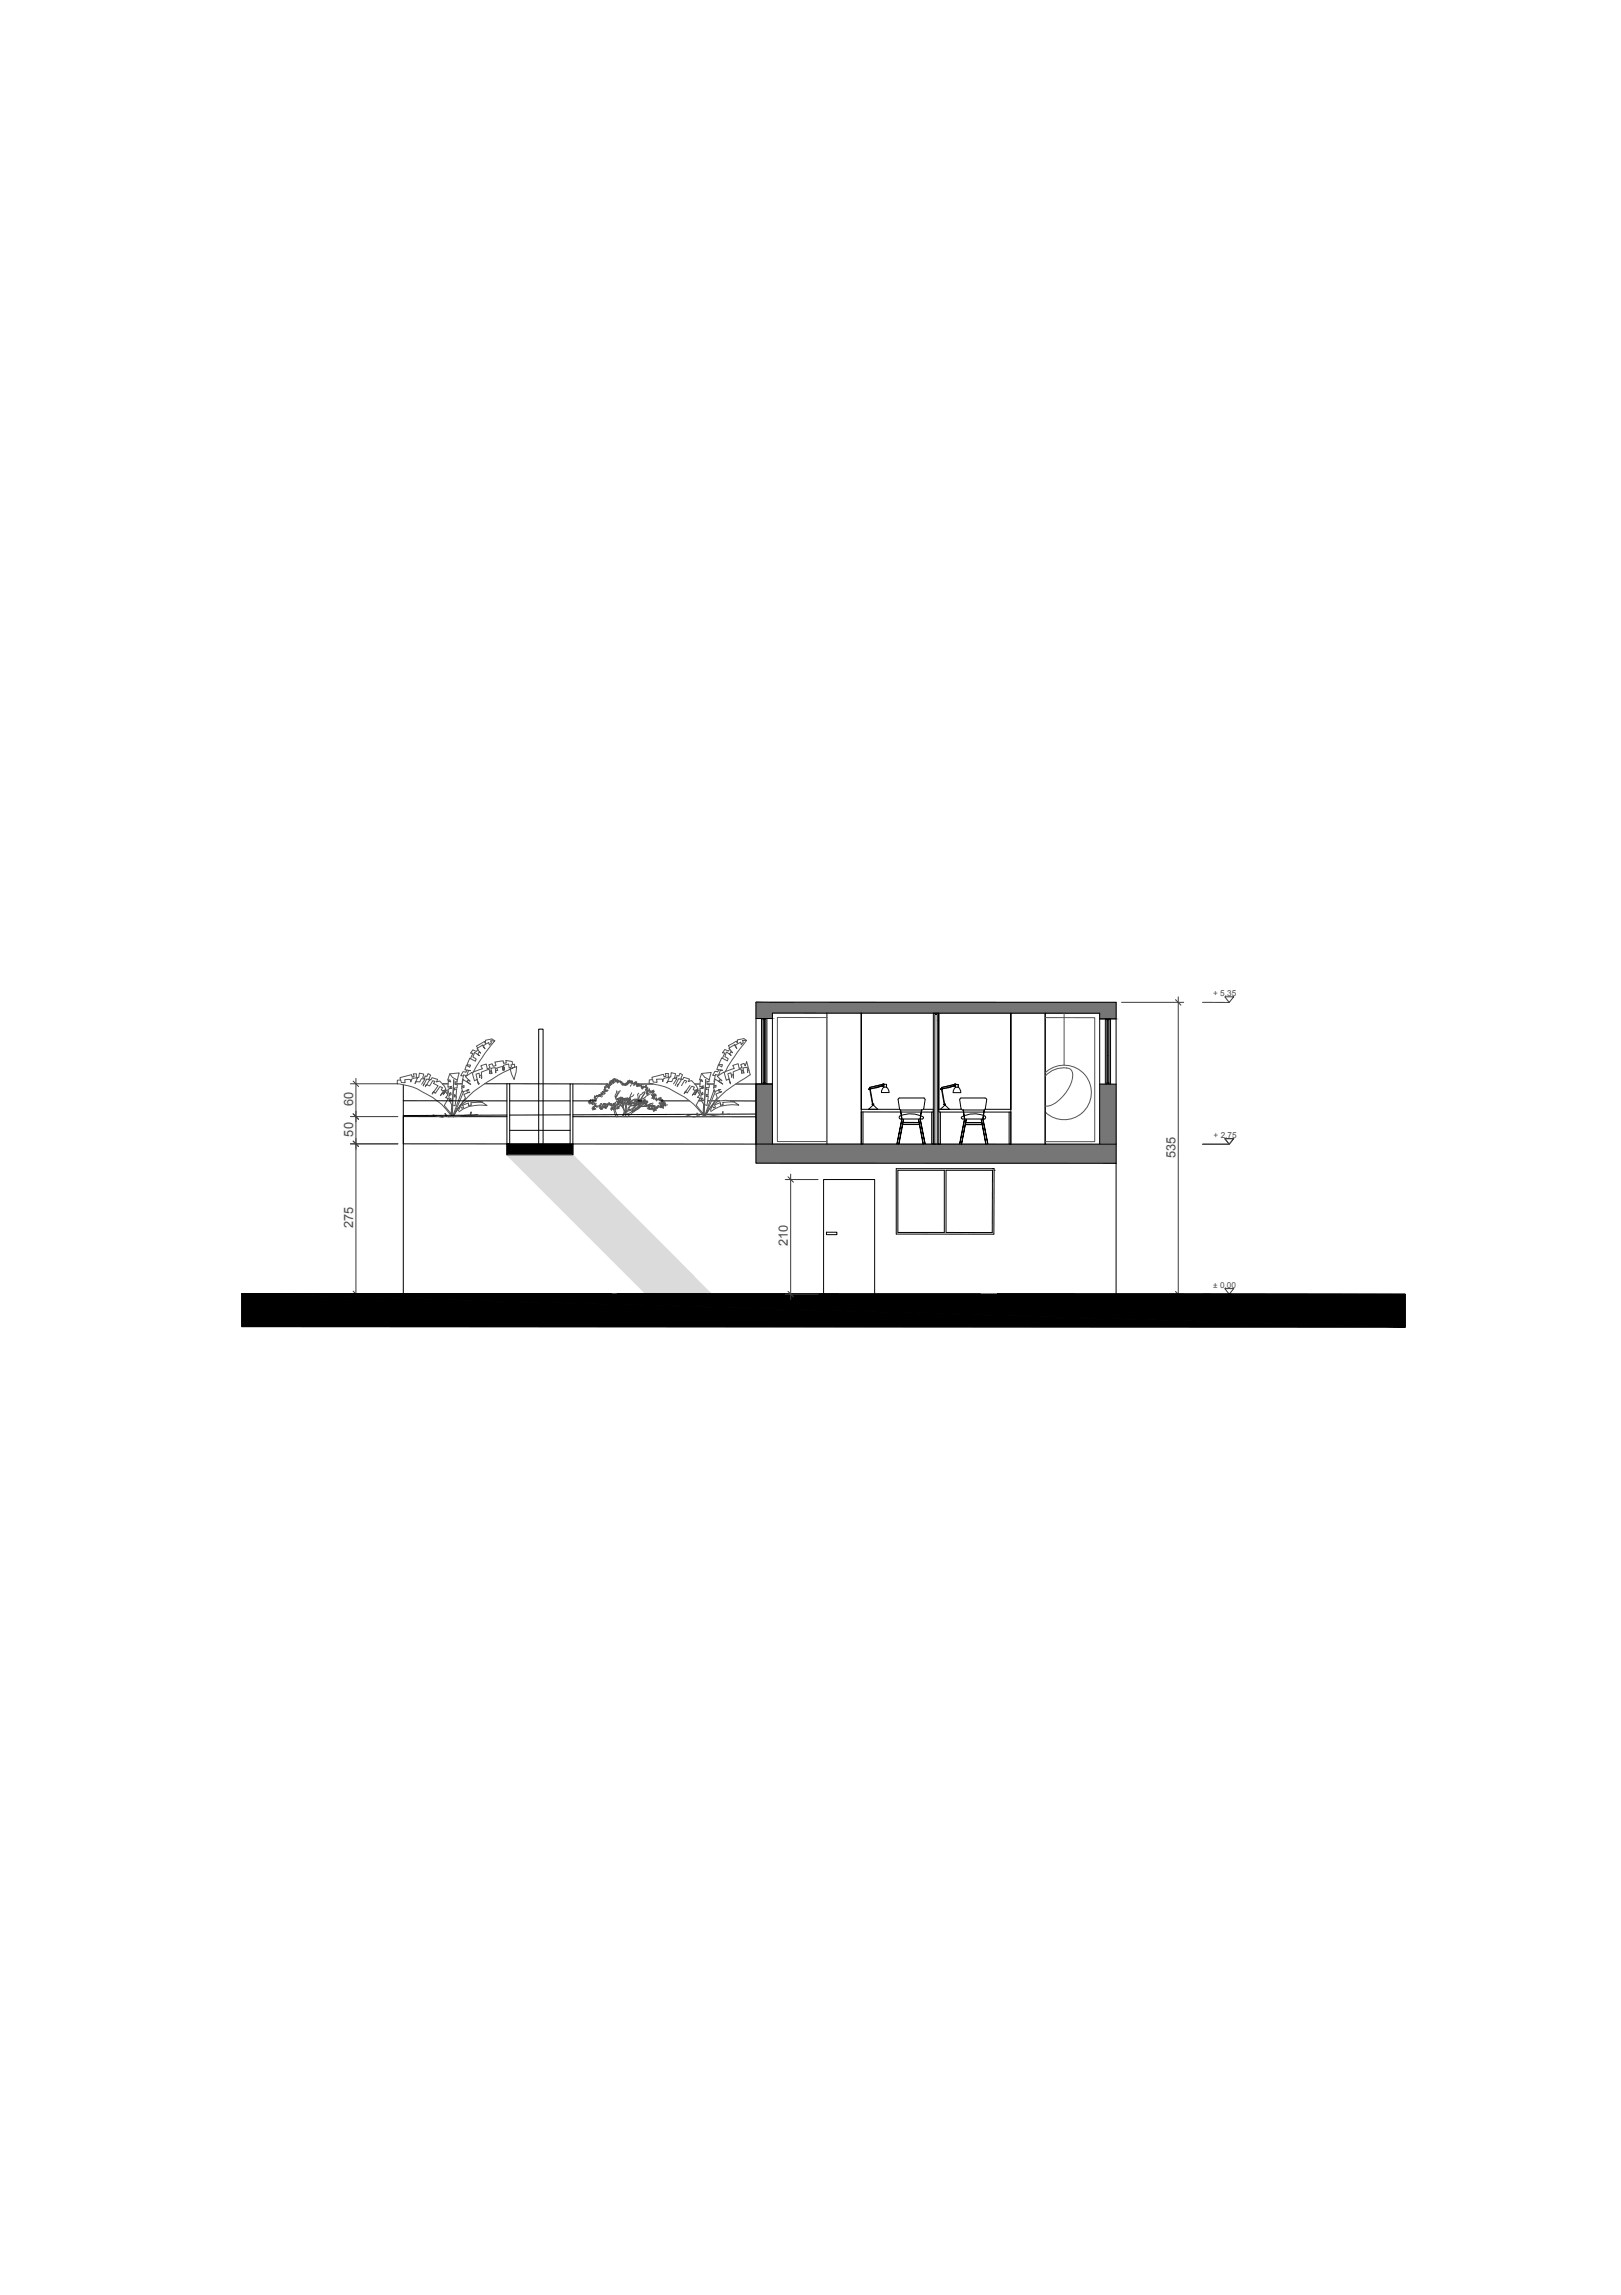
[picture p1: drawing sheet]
<svg xmlns="http://www.w3.org/2000/svg" width="594mm" height="841mm" viewBox="0 0 594 841" stroke-linecap="round" stroke-linejoin="round" font-family="sans-serif">
<defs><g id="words">
<g font-size="4.7" fill="#4c4c4c">
<text x="129.4" y="405.4" transform="rotate(-90 129.4 405.4)">60</text>
<text x="129.4" y="416.5" transform="rotate(-90 129.4 416.5)">50</text>
<text x="430.7" y="424.3" transform="rotate(-90 430.7 424.3)">535</text>
<text x="129.4" y="450.1" transform="rotate(-90 129.4 450.1)">275</text>
<text x="288.7" y="456.7" transform="rotate(-90 288.7 456.7)">210</text>
</g>
<g font-size="3" fill="#4c4c4c">
<text x="444.6" y="364.9">+ 5.35</text>
<text x="444.7" y="416.9">+ 2.75</text>
<text x="444.6" y="471.9">± 0.00</text>
</g>
</g></defs>
<path d="M185.8 419.2l24.1 4h-24.1zM185.8 419.2h24.1v4zM88.6 474.1l68.8 .1zM88.6 474.1l135.5 .1zM88.6 474.1l426.3 12.2-426.3-.2zM88.6 474.1l426.3 .2v12zM226.1 474.2h133.3zM365.4 474.2l149.5 .1z" fill="#000" stroke="#000" stroke-width=".37"/>
<g fill="#767676" stroke="#767676" stroke-width=".37">
<path d="M277 367.3l132 4-132-.1z"/>
<path d="M277 367.3h132v4z"/>
<path d="M403 371.3l6 2h-6z"/>
<path d="M403 371.3h6v2z"/>
<path d="M277 371.2l6 2h-6z"/>
<path d="M277 371.2h6v2z"/>
<path d="M403 373.3h2.6z"/>
<path d="M279.6 373.2h3.4z"/>
<path d="M277 373.2h2.6z"/>
<path d="M405.6 373.3h3.4z"/>
<path d="M403 397.3l6 22h-6z"/>
<path d="M403 397.3h6v22z"/>
<path d="M277 397.2l6 22h-6z"/>
<path d="M277 397.2h6v22z"/>
<path d="M277 419.2l132 7.1-132-.1z"/>
<path d="M277 419.2l132 .1v7z"/>
</g>
<g fill="none" stroke="#000" stroke-width=".37">
<path d="M277 373.2h6M279.1 373.2v24M280 373.7v23.2M280.1 373.7v23.2M281 373.2v24M303 371.2v48M344 371.3h-2v47.9h2v-47.9v35.2M383 371.3v48M403 373.3h6M405 373.3v24M405.9 373.7v23.2M406 373.7v23.2"/>
<path d="M407 373.3v24M147.8 397.5v21.7h129.2M162.1 397.2h2.1M166.2 397.2h.1M166.8 397.2h2.6M175.3 397.1h.1M177.6 397.1l31.3 .1M185.8 397.1v26.1h24.1v-26M186.8 397.1v22.1M222.7 397.2h-13.8v22M223.7 397.2h.2M228.2 397.2h.5"/>
<path d="M229.2 397.2h.1M229.4 397.2h.3M233.3 397.2h6.1M254.6 397.2h1.9M259.1 397.2h2.6M269.6 397.2h13.4M277 397.2v22M279.6 397.2v-24v.5h.8v-.5v24M279.6 396.9h.8M318.5 399.1h.1M318.5 398.9l.1 .3M318.6 399v.1"/>
<path d="M318.6 399v.2M318.6 399h.1M318.6 399.1h.1M318.6 398.9v.3M318.7 398.5h.1M318.7 399.1h.1M318.7 398.5v.4M318.7 399.2l1 5.4M318.8 398.5h.1M318.8 398.5v.4M319 399l-.4 .2M321.2 398.5h.1"/>
<path d="M321.2 398.5l-2.6 .4M323.2 397.9l-2 .6M323.3 397.9l-2.1 .6M323.3 398l-4.4 1.1 1 5.5M323.4 398h.1M323.4 397.7v.3M323.4 397.7h.1M323.4 398.1h.5M323.4 397.7h.5M323.4 397.7v.4M323.4 397.7l-.1 .3M323.6 397.3v.1"/>
<path d="M323.6 397.3h.1M323.6 397.4l.1 .3M323.6 397.4l-4.9 1.1M323.6 397.4h.1M323.6 397.2h.1M323.6 397.4v.3M323.7 397.2v.1M323.7 397.2l-.1 .1M323.9 398.4v-1h1v1M323.9 398.4h1M323.9 398.4l-.8 1.1-.1 .9M324.8 397.4v1"/>
<path d="M324.8 398.4l.8 1.1 .1 .9h-2.7M344.8 399.1h.1M344.9 399v.2M344.9 399h.1M344.9 399.2h.1M345 398.5h.1M345 398.5v.1M345 399.2h.1M345 398.5v.4M345 399.2l1 5.5M345.1 398.5v.4M345.2 399.1l1 5.5"/>
<path d="M345.3 399l-.4 .2M347.5 398.5h.1M347.5 398.5l2-.6-4.4 1.2M347.5 398.5l-2.7 .5 .1 .2M349.5 397.9l-2 .6M349.6 398.1h.1M349.7 397.8v.3M349.7 397.8h.1M349.7 398.1h.5M349.7 397.7h.5M349.7 397.7l-.1 .4M349.7 397.8l-.1 .3"/>
<path d="M349.9 397.3v.1M349.9 397.3h.1M349.9 397.4l.1 .3M349.9 397.4l-4.9 1.1M349.9 397.4v.3M350 397.4h.1M350.2 398.4v-1h1v1M350.2 398.4h1M350.2 398.4l-.8 1.1-.1 .9M351.1 397.4v1M351.1 398.4l.8 1.1 .1 .9M403 397.3h6"/>
<path d="M405.6 397.3v-24v.4h.8v-.4v24M405.6 396.9h.8M147.8 403.4h38M185.8 409.2h-38v65M185.8 408.6l-38 .2M186.8 403.4h22.1M186.8 414.2h22.1M197.4 419.2v-42.1h1.6v42.1M208.9 408.5l-22.1 .1M209.9 409.2l67.1 .1M209.9 403.4h8.5M233.8 403.4h1.4"/>
<path d="M242.3 403.4h10.3M255.9 403.4h1.2M259.3 403.4h.9M260.7 403.4h1.3M262.3 403.4h1.5M267.5 403.4l9.5 .1M277 419.2v7l132 .1M277 408.2l-67.1 .3M283 419.2v-48l120 .1v48M319.6 404.6h.1M319.7 404.6l.1 .2M319.7 404.6l.1 .3"/>
<path d="M319.7 404.6l.4-.1 .1 .2M319.7 404.9l.4-.1v.2M319.8 404.8h-.1M319.9 404.9l.2 .1M319.9 405l-1.6 1.5h3.3l-1.5-1.5M329.7 406.5h-14.1v-35.2v47.9M329.9 406.8l.6 3.3zM330.5 410.1l-1.9 9.1 1.9-9.1M330.9 411.3l5.9 .1zM330.9 412l5.9 .1zM331 410.1l-1.7 9.1zM336.5 410.2l1.7 9.1z"/>
<path d="M337.1 410.1l1.9 9.2-1.8-9.2M337.7 406.8l-.6 3.3zM338.4 406.5h3.6v1h-26.4v11.7h.6v-11.7M338.4 409.4a8.9 8.9 0 0 0-8.9-.1l.4 .8h8l.4-.3 .1-.4M339 402.9l-.4-.5h-8.9l-.6 .3 .5 3.6 .3 .5h7.9M339 402.9l-.5 3.4-.7 .5M341.4 407.5v11.7h.6v-11.7M342.6 419.2v-47.5h.9v47.5M344 406.5v1h26.4v11.8h-.6v-11.8M344 406.5h8.3M344.6 407.5v11.7h-.6M345.9 404.6h.1"/>
<path d="M345.9 404.7h.1M346 404.7h.1M346 404.7v.2M346 404.6h.4v.2M346 404.9l.4-.1v.3M346.1 404.9h-.1M346.1 404.7v.2M346.2 404.9l.2 .2M346.2 405.1l-1.6 1.4h3.3l-1.5-1.4M349.2 400.4h2.9M352.1 402.4h8.9M352.3 409.4a8.7 8.7 0 0 1 8.9-.1l-.4 .8h-8l-.4-.2-.1-.5"/>
<path d="M352.9 406.8l.6 3.3zM353.4 410.1l-1.7 9.2 1.8-9.2M353.9 411.3l5.8 .1zM353.9 412l5.8 .1zM354 410.1l-1.6 9.2zM359.5 410.2l1.7 9.1zM360.1 410.1l1.8 9.2-1.7-9.2M360.6 406.8l-.5 3.3zM361 406.5h9.4v-35.2v48M361 402.4l.6 .6-.8 3.8-8.2-.1-.4-.4-.5-3.3 .4-.6M383 407.5l.3 .3M409 419.3l-132-.1v-51.9h132v107"/>
<path d="M328.4 428.3h35.9l-.1 24-35.8-.1zM329 428.9h17v22.7h-17zM346.7 428.9h17l-.1 22.8-16.9-.1zM363.7 428.3h.1M364.3 428.9h.1M302.9 451.5h3.8v.9h-3.8zM88.6 474.1l426.3 .2v12l-426.3-.2zM301.8 474.2v-42h18.7v42"/>
</g>
<g fill="#dbdbdb" stroke="#dbdbdb" stroke-width=".37">
<path d="M236.7 474.2h24z"/>
<path d="M185.8 423.2l74.9 51h-24z"/>
<path d="M185.8 423.2h24.1l50.8 51z"/>
</g>
<g fill="none" stroke="#3c3c3c" stroke-width=".37">
<path d="M411 367.3h22.7M430.7 366.3l2 2M431.8 365.3v111M440.6 367.3h9.8M448.8 365.3h3.3l-1.7 2zM128.4 397.1h17.4M129.4 396.2l2 2M130.4 395.2v80.9M128.4 409.2h17.4M128.4 419.2h17.4M129.4 408.2l2 2M129.4 418.1l2 2.1"/>
<path d="M440.6 419.3h9.8M448.8 417.3h3.3l-1.7 2zM287.7 432.2h12.1M288.8 431.2l1.9 2M289.7 430.3v45.9M128.4 474.2h17.4M129.4 473.1l2 2M287.7 474.2h12.1M288.8 473.2l1.9 2M411 474.3h22.7M430.7 473.3l2 2M440.6 474.3h9.8"/>
<path d="M448.8 472.2h3.3l-1.7 2.1z"/>
</g>
<g fill="#fafafa" stroke="#fafafa" stroke-width=".37">
<path d="M126.1 411.8v4.8h3.6zM126.1 411.8h3.6v4.8z"/>
<path d="M126.1 443v7.3h3.6zM126.1 443h3.6v7.3z"/>
<path d="M427.4 417.2v7.2h3.6zM427.4 417.2h3.6v7.2z"/>
<path d="M126.1 400.7v4.9h3.6zM126.1 400.7h3.6v4.9z"/>
<path d="M285.4 449.6v7.3h3.7zM285.4 449.6h3.7v7.3z"/>
</g>
<g fill="none" stroke="#545454" stroke-width=".37">
<path d="M303 372.9l-18.1-.1v45.5h18.1M383 372.9h18.2v45.5h-18.2M389.9 371.3v19M146.8 395.8l-.2-.9 4.2-1.1 .2 .9 .8-.2-.3-1h1.1l-.1 1.3h1l.2-1.5 1.6 .3-.4 1.5 .7 .1 .1-.9 .8 .1 .3-1 1 .6-.7 1.4 .8 .4 .4-.9 2.1 .6-.4 1 1.1-.4 1.8 2 .5 1.2-1.1 .4 1.5-.1 .2 1.1M154.5 397.3l1.2-1.8-1.3-.2-.6 1.2-1.3-.1-.4 .6 .9-2-1.3 .1-.9 .4-.3 1v-.8h-2.2l.2 1.1-1.4-.1-.2-.9h-1.3l-.1 1.3 2.5 .5a15.8 15.8 0 0 1 6.8 2.5 25.8 25.8 0 0 1 10.6 9M164.8 393.5l1 1.3 1.8 1 .7-2.6-3.5 .3-.8 2.3h.9l.3 .7-.9-.4-.2 2.3 1.3-.3-.7 .9 1-.3-1.6 .4 .5 2 .6-.7 .2 .7-.9 .4 .1 1.6 .6-.6 .2 1-.7-.2 .8 1.5-.1 3.4-2.6-3.1 1.4-2.6-.9-.3 .8-.9-.9-1.4-.9 1.4 .9-1.4-1.8 1.6 1.1-1.8-.8-.3 .4-.9-.9-.3-1.7 2.5-.7-.7-.4 .9 2.1-3-1.7-.9 .6-.7-.8-.3-1.2 2-1.2-.6-.4 .8 1.6-2.4-1-.4-1.3 2.6 .2-.8M167.5 395.8v.8l-.7-.2v1l.8 .1-.1 1.2-.9-.1-.2 .8 .9-.2-.2 2.3-.6-.4v.9l.8-.2-.5 3.4-1-.3M171.1 392.2l-.4 .7-1-.2-.9 1.5 .8 .1M173.2 393.3a74.7 74.7 0 0 1 8.1-11.9h-1.5l.3 .7-.8 .9-.2-1-2.1 1.3 .7 1.1-.7-1.5-2.2 1.3 1.3 1.7-.5-.5-.5 1 .5 .5-1.7-1.3-.6 1.7 1.2 .7-.3 .9-2.1-1.1-1 2.4 1.3 .1-.3 .8-1.2-.7-.6 1.6 2.1 .3h-.7l-.7 1.9-1.1-.3-.6 2.7M175.2 384.7l-.7 .6-1.2-.6-.9 1.2 1 .1-1 2M181.3 381.4l-1-.7-2.4 .5v1.2l-.4-.7-2.9 1.6 .5 .8M187.8 390l-.1-1-2.4-.4 .2 .9-1 .2-.1-1-3.1 .5 .5 1.3-1.1 .3-.4-1-1.2 .4 .5 1.1-1 .4-.4-1.8-2 .6 .6 1.2-3.4 1.2"/>
<path d="M221.3 399.6h.6M221.3 399.2l.5 .3M221.5 398.4l.3 .4M221.5 398.8l.3 .4h-.4M221.6 398.2l.3 .5M221.8 397.9v.3M221.9 399.9h-.5M222 399.7l-.8 .2M222 398.3v.5M222.1 399.4v.4M222.1 399.5l.1 .4M222.2 399.5l.2 .4"/>
<path d="M222.2 397.5l.3 .8M222.3 399.5l.3 .4M222.3 398l.2 .4-.4-.2M222.4 397.1l.2 .4M222.4 397.5l-.4 .4M222.5 399.4l.3 .2M222.5 397.8l.1 .4M222.7 397.2v.3M222.8 397.3h.4M222.9 397.6l.1 .5M222.9 398.6l.2 .4M222.9 398.2l.3 .5"/>
<path d="M223.1 397.6v.6M223.2 397.5v.6M223.2 398.1l.2 .4M223.3 397.5l.3 .3M223.4 398v.4M223.4 397.4l.3 .4M223.4 396.6l.5 .3M223.4 396.7v.5M223.4 396.5l.6 .3M223.5 397.3l.5 .2M223.5 396.2l.5 .3M223.6 396.7v.4"/>
<path d="M223.7 397l.1 .4M223.8 396.9l.1 .6 .1-.5M223.9 396.3l.3 .1M224.1 395.9l.2 .4M224.2 396.2l-.4-.2 .3 .4M224.4 396.8l-.2 .5M224.5 395.5l.5 .5M224.6 396.2l.1-.2-.1 .3M224.7 395.4l.3 .4M224.7 395.4l.4 .6M224.8 395.8l-.4 .5M225 396.2l-.6 .4 .5 .3"/>
<path d="M225 396.3l-.5 .4M225.1 396.5l-.4 .3M225.2 396.6l-.5 .5M225.2 395.2l-.2 .3M225.4 395.3l-.4 .4M225.6 395.5l-.2 .6M225.6 395.8v.6M226 395.5l-.7 .3M226 396.3l.2 .5M226 399.7l-.6 1.9 .1 .6 .9-1.5 .1-.8M226.1 395.8l.3 .5M226.1 396.4l.2 .5"/>
<path d="M226.2 395.7l.3 .5M226.2 395.8l-.4 .4M226.3 396l-.8 .5M226.3 396l.2 .6M226.4 395.9l.3 .7M226.7 395.8l.1 .5M226.9 396l-.1 .3M227.1 396.3l-.2 .2M227.2 399.6l-1.6 3.2M227.2 396.1v.4M227.4 396.1l-.1 .5M227.5 396.3l-.3 .3"/>
<path d="M227.6 396.5v.4M227.6 396.3l-.2 .4M227.8 396.5l.2 .5M227.8 397.4l.4 .3M227.8 397.2l.5 .5M227.9 396.4l-.4 .6M228 397.1l.3 .5M228.2 396.8l.3 .6M228.2 396.9v.3M228.5 397l-.2 .4M228.6 397.1v.5M228.7 397.1v.6"/>
<path d="M228.7 397.5l.7 .3M228.9 397.1l.1 .6M229.2 397.2v.6M229.4 397.1l.3 .3-.5-.3M229.4 396.9l.2 .5M229.8 396.7l-.1 .5v-.4M229.8 397.4l-.6 .1M229.9 396.3l.4 .6M230 397.5l-.6 .1M230 396.6l-.3 .6-.2-.4M230.1 396.1l.3 .5M230.2 396.9h-.2"/>
<path d="M230.2 396v.8l-.2-.6M230.3 396.9l-.3 .2M230.4 396.1v.5M230.5 396l-.1 .6M230.5 397.1l-.5 .1M230.6 396v.5M230.6 396.5l.6-.2 .2 .3M230.7 395.8a.65 .65 0 0 0 .4 1M231.1 396.7l.6 .4M231.2 396l-.4 .4M231.2 396.2l-.5 .3M231.3 396.8l.3 .1"/>
<path d="M231.3 396.1l-.2 .5M231.4 397.5l-.4 .6M231.6 396.1l-.2 .5M231.7 396.1l-.1 .5M231.8 396.6l-.5 .1M231.8 396.4l-.2 .2M232 397l-.3-.1 .3 .3M232 396.9l.2 .2M232.2 396.9v.2M232.5 396.6l.2 .7M232.6 396.9l.3 .1v-.5l.1 .4M232.7 396.6l.2 .3"/>
<path d="M232.7 397.5l-.5 .3M233 397.3l-.8 .3M233 396.4v.4l.2-.3M233.2 397l.4 .4M233.2 398l.4 .2M233.3 397.1v.6M233.4 396.5l-.3 .5h.3M233.4 397.7l.4 .5M233.7 397.7l.2 .3M233.7 397.3l-.4 .6M233.8 397.4l.3 .6M233.9 397l-.4 1"/>
<path d="M234.2 397.4l.1 .6M234.2 397.2l-.9 .3M234.4 397.5v.3l.3-.1M234.9 398.3l.3 .8M235.1 398.5h.1M235.2 398.5l-.3-.7 .7 .7M235.2 398.3l.2 .7M235.3 398.2l.5 .3M235.3 397.4l-.8 .6M235.3 397.6l-.6 .4M235.5 398.2l.4 .3M235.9 398l.2 .5"/>
<path d="M235.9 398l.8 .6M235.9 398.6l-.5 .5M236.3 400l-.3 1.1-1 1.6a3.6 3.6 0 0 1-1.4 3.1M236.4 398.2l.1 .4M236.5 397.8l.2 .7M236.8 397.6v.5M236.8 399l-.3 .4M236.9 399.1l-.4 .4M237 397.8l-.3 .5M237 399.2l-.4 .4M237.1 399.7l-.2 .5M237.2 399.8v.5l.3-.4"/>
<path d="M237.2 398.3l-.3 .5v-.4M237.3 399.9l-.1 .4M237.4 399.4l-.5 .5M237.4 398.5l-.3 .5M237.4 398.9l-.3 .3M237.6 399.7l-.3 .5M237.8 399.6h.3M237.9 398.9l-.2 .6M238 399.2l-.3 .4 .2 .3M238.3 399.9v.4M238.5 399.6l-.2 .7M238.7 399.9l.1 .5"/>
<path d="M238.9 399.7v.7M239.1 395.6l-.2-.8 4.2-1.1 .2 .9 .8-.2-.3-1h1.1l-.1 1.3h1l.2-1.6 1.6 .4-.4 1.4 .7 .1 .1-.9 .8 .2 .4-1 .9 .5-.6 1.4 .7 .4 .4-.8 2 .6-.3 .9 1.1-.3 1.8 1.9 .6 1.2-1.2 .5 1.6-.1v1.1M239.1 399.6v.6M239.4 399.4v.7M239.5 400l.1 .5M239.6 399.6l-.1 .5M239.8 399.9l-.9 .6M246.8 397.2l1.2-1.9-1.3-.1-.5 1.1h-1.4l-.5 .6 1-2h-1.3l-.9 .4-.2 1-.2-.8h-2.1l.2 1.1-1.4-.1-.2-.9-1.2 .1-.2 1.3 2.5 .4a20.2 20.2 0 0 1 9 3.8 21.5 21.5 0 0 1 8.5 7.8M248.5 397.3l-.4 .8 1.6-2.5-1-.4-1.3 2.6M251.2 396.9l.5-.7-.8-.3-1.2 1.9M257.1 393.4l1 1.3 1.8 1 .7-2.7-3.5 .4-.8 2.3 .9-.1 .3 .7-.9-.3-.2 2.3 1.4-.4-.8 .9 .9-.2-1.5 .4 .5 2 .6-.8 .1 .8-.8 .3 .1 1.6 .6-.5 .3 .9-.8-.1 .9 1.5-.3 3.4-2.5-3.1 1.4-2.6-.9-.3 .8-.9-.9-1.4-.9 1.4 .9-1.4-1.8 1.5 1.1-1.7-.8-.3 .5-.9-1-.4-1.7 2.5-.6-.6-.5 .9 2.2-3.1M259.8 395.6v.8l-.7-.1v1l.8 .1-.1 1.2-.9-.1-.2 .8 .9-.2-.1 2.3-.7-.4v.8l.7-.1-.4 3.4-1-.3"/>
<path d="M263.4 392l-.4 .7-1-.1-.8 1.5h.7M265.5 393.1a77.3 77.3 0 0 1 8.1-11.8h-1.5l.3 .7-.8 .8-.2-.9-2.1 1.3 .7 1-.7-1.4-2.2 1.3 1.3 1.7-.5-.5-.5 1 .5 .4-1.7-1.2-.6 1.7 1.2 .7-.3 .9-2-1.1-1.1 2.3 1.4 .2-.3 .8-1.3-.8-.5 1.7 2.1 .3h-.8l-.7 1.9-1.1-.3-.6 2.6M265.7 392.7l3.4-1.1-.6-1.2 2-.6 .3 1.8 1.1-.4-.5-1.1 1.3-.4 .3 .9 .6-1.6 1.3 4.8-2 1.4a33.8 33.8 0 0 0-14.5 13.9M267.5 384.6l-.7 .5-1.2-.5-.8 1.2 .9 .1-.9 1.9M273.6 381.3l-1-.7-2.4 .5v1.2l-.4-.8-2.9 1.7 .5 .7M274.4 392.2l-.5 .1 .1 .7-.2-1.9-1.6 .2 .4 2-.2-1.1-.7 .4 .2 .8-.4-1.8-2.8 1.1 .1 2.4v-1.3l-.7 .3v.7l-.3-1.7-1.1 .4 1 3.7-.6-1.8-1 .5-.8-3.1-2.5 1.6 1.7 1.7-.5-.6-.6 .6 1.4 1.2-2.8-1.9-.5 2.7 .9-.4v.7l-.9 .1 .4 1.5 2.3-.8-.9 .1 .3 .9 .9-.1-2.2 .8 .5 1.3-4.7 6.8M383 393.1a10 10 0 0 1 13.9 .1 10 10 0 0 1 .3 13.9 10 10 0 0 1-13.9 .7M383 394.3a8.8 8.8 0 0 1 9-2.7 3.7 3.7 0 0 1 .7 4.7 14.5 14.5 0 0 1-8.4 9h-1.3M158.7 408.5l3.4 1 1.2-.5-.2-1 1 1.3 1.6-.1 .6-13.5-.9 13.2M165.8 409.2l4.8-6.9-.6-1.3 2.1-.8-.8 .2-.3-.9 .9-.1-2.3 .7-.5-1.5 1-.1v-.7l-.9 .4 .5-2.6 2.8 1.8-1.4-1.2 .6-.5 .6 .5-1.7-1.7 2.4-1.5 .9 3 .9-.4 .5 1.7-.9-3.7 1.2-.3 .2 1.6-.1-.7 .8-.3v1.3l-.1-2.3 2.8-1.1 .4 1.7-.2-.8 .7-.4 .2 1.1-.4-1.9 1.6-.3 .2 2-.1-.8 .8-.2-.5-.8 2.3-.6 .2 1.5-.3-.9 .8-.3v1.1l-.4-1.8 1.9-.5 .2 1.5 .8-.4-.2-.8 1.4-.2v1.1l.7-.3-.2 1.9-.7 2.9-1.5-3.8 1.7-.8-4.1 2-3.9 2.3a32.9 32.9 0 0 0-14.5 14M165.9 409l3.4-9.4 .5 .7-3.8 9M168 407.1l.7-1.8 .4 .8 .8-.2-.4-.9 2.2-.8v.9l1-.2-.2-.8 1.4-.1a5.2 5.2 0 0 1 4.6 1.1 14.2 14.2 0 0 0-10.3 2.3"/>
<path d="M175.1 408.4l-2.5 .2v-1.2l-.3 1.1-6.3 .7M176.9 403.8l-3.2-.5-2.9 .3-2 1.6M215.6 403.8l.5 .2M215.8 403.5l.5 .3-.6-.2M216.1 404.5l.1-.4v.5M216.1 403.3l.2 .5M216.1 404l-.5 .2M216.3 403l.3 .2M216.3 403.2l.2 .3M216.4 402.9l.3 .4M216.4 404l.1 .4M216.5 403.9l.4 .4"/>
<path d="M216.8 404.3l-.2 .2M216.8 404l.6 .1M216.9 406.1l.6 .3M217 402.8l-.1 .6 .2-.5M217 405.7l.6 .3M217 404.4v.4M217 404.1l-.3 .2M217.2 404.5v.4M217.2 404.4l.2 .4M217.2 404l.1-.4v.7M217.3 404.1l.4 .1M217.3 406.3l-.3 .2"/>
<path d="M217.3 402.7v.5M217.3 405.5l.3 .2M217.3 406.2l.1 .5M217.4 406.2l-.2 .6M217.5 405.4l.2 .2M217.6 402.9l.4 .3M217.7 406.1l.1 .5M217.7 403.2l-.1 .4M217.8 403.1l.3 .3M217.8 405.2l-.1 .8M217.8 401.9l.3 .1M217.8 402.3l.5 .1-.4 .2"/>
<path d="M217.8 404.2l-.1 .4M217.9 405.1l.3 .4M217.9 401.7l.4 .3M217.9 406l.4 .5M218 404.2l-.1 .4M218 404.9l.4 .1M218 405l.4 .2M218 403.2l.4 .2M218 402.1l-.3 .1M218.1 406.5l-.3-.4v.5M218.1 404.2v.4M218.1 402.4v.3"/>
<path d="M218.2 405.3l.4 .2M218.4 405.3l.3 .1M218.4 402.9v.6M218.5 401.4l.2 .4M218.6 404.5l-.4 .3M218.6 401.4l-.1 .5M218.7 405.3l-.1 .4M218.7 402.6l-.4 .3M218.7 405.4l-.2 .2M218.7 402.6l-.3 .4M218.8 405.3l.1 .4M218.8 401.8l.2 .3"/>
<path d="M218.9 401.4l.4 .2M218.9 405.3l.2 .2M218.9 401.6l.4 .1M218.9 401.6l.4 .3M219.5 401l-.1 .6 .3-.5M219.7 404.9l.3 .3-.5-.1-.1 .3M219.8 406.2l.2 .1M219.8 401.3l-.1 .4M219.8 405.5l-.4 .2M219.8 406.1l.2 .1M219.9 405.4l-.2 .3M220 401.3l-.4 .5"/>
<path d="M220 405.4l-.1 .5M220.1 404.5l.2 .4M220.1 405.7l.2 .9M220.1 401.3v.5M220.2 404.4l.3 .3M220.2 406.2l-.1 .4M220.2 400.8l.6 .2M220.2 405.7l.1 .3M220.3 406.2l.2 .3M220.3 404.3l.3 .4M220.3 405.6l.4 .1M220.3 401.4l-.3 .5"/>
<path d="M220.3 400.7h.6M220.3 405.3l.6 .1M220.4 405.9l.6 .3M220.5 406.1l.3 .4M220.6 401l-.6 .1M220.6 400.3l.3 .4-.7-.3M220.6 400l.6 .4-.3-.4M220.7 404.9l.1 .4M220.8 405.7l-.3 .3M220.8 401.6l-.4 .4M220.9 401.1l-.6 .1M221 404.8l.3 .4"/>
<path d="M221 405.4l.1 .4M221 400.1l.3 .5M221.1 404.6h.5M221.1 404.6l.4 .2M221.2 404.5l.5 .2M221.3 404.4l.4 .1M221.3 405.5l-.2 .3 .3-.3M221.3 404.3l.7 .3M221.4 400.3l.2 .5M221.4 400.7l-.2 .5M221.6 405.5l-.2 .4M221.7 400.3v.4"/>
<path d="M221.7 405.6v.3M221.8 405.5l-.1 .5M221.8 405l-.3 .4M221.8 404.8l-.2 .4M221.9 405.4l.3 .6M221.9 404.6l.4 .2M222 405.2l-.3 .2M222 405.7v.6v-.6l-.5 .3M222.1 404.5l.1 .2M222.2 405.4l.2 .3M222.4 405.4l.3 .2M222.4 405.2l.1 .2"/>
<path d="M222.5 404.4l.3 .2M222.5 404.5l.3 .5M222.7 405.1l-.3-.1 .2 .4M223.1 404.6a5.9 5.9 0 0 1 2.5 4.1l.3 .6M223.1 404l-.1 .6M223.2 404.8l-.4 .1M223.3 404l-.2 .6M223.6 404.3l-.3 .3 .9 .4M223.7 404.3l.5 .9M223.8 406.5l.2 .1M223.8 406.3l.3 .1M224 405.9l-.1 .4h.5"/>
<path d="M224 405.9l.4 .3-.1 .4M224.1 406.5v.2M224.3 406.6l-.3 .3M224.5 406.4l.3 .3M224.6 405.9l.6 .1M224.7 404.4l.4 .5M224.7 406h-.4M224.9 404.3l-.1 .4-.3-.1M225 406v.2M225.1 404.4l-.2 .4M225.2 405.5l.1 .3M225.3 404.1l-.6 1.3-.7-1"/>
<path d="M225.3 405.4l.2 .6M225.4 406.4l.2 .1M225.5 404.9l-.1 .2M225.6 403.9l-.7 1.8 1.6 3.6M225.6 406l-.3 .5M225.6 405.1l.2 .3M225.7 406.3l-.1 .4M225.7 404.4l.7 .5v-.4M225.8 405l-.5 .3 .4 .3M225.8 406l.4 .5M225.9 403.5l.4 .3M225.9 402.7l.5 .5"/>
<path d="M225.9 406l.4 .3M226 404.9l.1 .3M226 403.4l.4 .4M226.1 405.8l.4 .3M226.2 404.5l.2 .4M226.2 402.5l-.3 .6M226.3 402.8l.5 .2M226.3 405.5l.5 .5M226.3 404.2h.5M226.4 402.7h.6M226.4 402.7l.5 .1M226.4 405.2l.5 .6"/>
<path d="M226.4 405.9l.3 .3M226.5 403.6l-.4 .3M226.5 403.1l.3 .3M226.6 404.7l1.2 .7M226.6 404.2l.3 .4-.5-.2M226.7 403.8l-.3 .4M226.7 403.7l-.5 .3M226.8 403l.4 .3M226.9 404l1.3 1.9M226.9 405.2l-.3 .7 .3 .3M227 405.3l-.1 .3M227 403.4l-.2 .3 .2 .4"/>
<path d="M227 403.3l.1 .6M227.2 403l.2 .5M227.2 402.3l-.6 .1M227.4 402.4l-.5 .2M227.4 402.1l.1 1.1 .9 1.9 .6 2.4M227.4 404.5v.2M227.5 402l-.1 1.2 .4 1.1-.7-.8a4.9 4.9 0 0 1 1.4 3.2l.2 1.2M227.5 402.8l.1 .4M228 402.1l-.5 .3M228 402.9l.3 .4M228.1 403.1l.1 1.5M228.1 402.7l.3 .2"/>
<path d="M228.2 402.2l-.5 .5M228.3 402.3l-.5 .6M228.3 402.6l.4 .4M228.5 402.5v.4l.1-.3 .4 .2M228.5 402.7l-.3 1.1M228.6 402.8l.3 .5M228.7 402.9l-.1 1.4M228.7 404.2l-.2 1M228.7 407.7l-.7 1.5M228.8 403.8l-.5 1.1M229.1 402.5l.2 6-.3 .8M229.3 407.6l-.6 .6-.3 1.1"/>
<path d="M229.3 407.1l-.3 .3M229.4 402.4l-.6 .1M229.5 402.5l.5 .3M229.7 403.3l.5 .1M229.7 402.9l-.3-.1-.1 1.6 .5 3.9M229.8 402.1l.7 1.1M229.8 402.9l-.4 .6M229.9 402.9l.3 .4M229.9 402.6l.3 .2M230 404.6l.1 .3M230 403.9l.5 .1M230.1 404.4l.2 .4"/>
<path d="M230.3 404.3v.5l.2-.2M230.3 403.6l-.5 .4M230.4 403.3l-.5 .4M230.4 406.6l-.7 .3M230.4 403.3l.3 .3M230.5 403.7l-.4 .5-.8 .1M230.7 404l-.2-.1a.48 .48 0 0 0-.6-.2 .48 .48 0 0 0-.3 .5l-.2 .7M230.8 404.6l-.4 .3M230.8 404.4l.3 .2M230.8 402.5l.2 .7M230.8 404.3l.4 .3M230.9 402.8l-.4 .4"/>
<path d="M230.9 402.4l.2 .4-.4 .6M230.9 404.1l-.5 .2M231 404.2l-.5 .3M231 404l.1 .5M231.1 403.1l.3 .3M231.2 404.4l-1 1.7 .1 .6M231.4 404.3a.48 .48 0 0 0-.2 .7 .48 .48 0 0 0 .7 .2l1.6-.3 .3-.4M231.4 404.2l.2 .4M231.4 403.7l-.6 .2M231.5 400.5l-1.1 2.2M231.5 404l.1 .4M231.5 403.6l-.6 .1"/>
<path d="M231.7 403.8l.2 .5M232 404l.3 .8M232 402.9l-.2 .4M232.1 403.9l.2 .3M232.2 403l-.4 .4M232.2 404l.6-.4-.3 .4M232.3 401.1l-.5 .6-1.6 1M232.3 404.3l.1 .4M232.3 402.9l.4 .5M232.6 404.1v.4M232.7 402.6v.9M232.7 404.2l.3 .1"/>
<path d="M232.8 404.6l-.1-.1-.1 .3M233 404l.4 .5M233 402.8v.8M233 404.4l-.2 .8-.6 .6-1 .7-.6 .1M233 403.5l.4 .4M233 403.2l.3 .5M233.3 402.8l-.2 .8M233.4 402.7l-.6 2.5M233.5 402.8l.2-.1-.1 1M233.7 404l.2 .3M233.9 404.5l.2 .5M234.1 400.6l-.4 .6a2.94 2.94 0 0 1-.2 2.6"/>
<path d="M234.1 403.8v.5l-.1-.4M234.1 404.6l-.3 .5M234.1 404.5l.1 .4M234.1 404l.3 .4M234.1 404.1l.2 .5M234.1 402.9l.6 .5M234.2 403.4l.1 .4M234.2 403.2l.4 .6M234.5 405.6l-1.5 .7-1.3 1.1M234.7 405.3l-1.8 .8-3.2 2.4M235 402.9l-.1 1.4 1.4-.4M235.2 403.1v.5"/>
<path d="M235.2 404.1l-.7 .2a.48 .48 0 0 0-.5-.1 .48 .48 0 0 0-.3 .5l-.7 .3a2.09 2.09 0 0 0-2.5 1.3l.1 .3M235.3 403.9l-.6 .2M235.7 403l.2 .7M235.8 403.4l-.5 .1M236 403.4l-.5 1.1-1.4 1.5-2.4 1.5M236.1 400.2l-.6 .4a2.6 2.6 0 0 0-1.5 2.7M236.1 405.1l.6-.3v.5M236.2 403.4l-.5 1.1 1.5-.3M236.2 402.9a.7 .7 0 0 0 .2 .7 .7 .7 0 0 0 .8 .2M236.2 404.3l.3 .5M236.3 400.2l-1.3 2.4-.9 .6M236.3 403.4h.9"/>
<path d="M236.3 402.7l-.3 .4a1.33 1.33 0 0 1-1.6 .9M236.4 404.2l.2 .4M236.6 403l-.3 .7M236.7 403.8l-1.6 .5-1 1.1M236.7 403.9h.7M236.8 404l.1 .5M236.8 403.5l.6 .1M236.8 400.5l.2 .5M236.8 400.5l.3 .3M236.8 404.3l-1.5 .6-1.2 1.3-4.3 3.1M236.9 404.8v.4M237 404.6l.2 .4"/>
<path d="M237.1 400.5l.3 .5M237.3 400.3l.1 .7M237.5 405l.2 .4M237.7 404.9l.3 .3M237.7 406l-.5 .3M237.7 405.7l.4 .3M237.7 401.1l-1.8 1.4-1.3 .5-1.2 1.5a5 5 0 0 1-3.7 2.9M237.8 404.8l.4 .2M237.8 400.5l-.5 .4M237.8 405.5l-.4 .3M237.9 406.1l-.1 .3M238 400l.2 .4"/>
<path d="M238 405.1l-.4 1M238.1 405.1l1 .2M238.1 405.2l-.1 .5 .2-.3M238.2 406.2l-.2 .4M238.2 406.1l.5 .5M238.3 406.1l-.6 .4M238.3 406.2l.1 .2M238.3 405.2l.2 .4M238.3 400.8l-.3 .2M238.5 406.1l.3 .3M238.6 406.2l-.4 .3M238.6 405.2l.5 .3"/>
<path d="M238.6 404.9l-.1 .3M238.6 404.4l-.1 .1a2.9 2.9 0 0 1-3.2 1h-.5M238.7 406.1l.3 .5M238.7 400.9l.3 .4-.2 .2M238.8 406l.1 .4M238.8 405.2l.7 .2M238.9 405.6h.7M238.9 401.3l.2 .5M238.9 405.4l-.2 .4M239.1 405.2l.6 .2M239.1 406l-.1 .4M239.1 402.2l-.4 .2"/>
<path d="M239.1 404.8l-.3 .3M239.1 405l-.4 .2M239.2 405.9l.2 .4M239.2 400.7l.1 .4M239.2 405.1l.8 .2M239.2 401.5l.8 .1M239.3 401.2l-.2 .7M239.3 400.7l.1 .5M239.4 404.3l-1.3 .3-1.2 .7-1.9-.1M239.4 405.2a1.24 1.24 0 0 1 .1 1.9l-.1 .2M239.4 406.1l-.2 .3M239.4 402.3l.5-.1-.5 .6"/>
<path d="M239.5 401.6l-.4 1M239.5 400.9l.1 .6M239.5 401.5l.5 .3M239.6 406.8l.3 .3M239.6 401.6l-.3 .4M239.6 400.9l.2 .3M239.6 407l.1 .3M239.8 401.8l-.5 .3 .2 .5M239.8 406.6l.7 .2M239.8 406.7l.6 .3M239.8 406.5l-.6 .3M239.9 400.7v.6"/>
<path d="M239.9 406.4h.7M239.9 405.3l-.2 .5 .4-.5M239.9 406.1l-.3 .2M240 401.5l.5 .2M240.1 402.8l.4 .7M240.2 400.9l-.3 .5M240.2 402.7l.4 .6M240.3 401l-.4 .4M240.4 405.8l.3-.1 .3 .4M240.4 405.9l-.1 .3M240.5 402.2l-.3 .6M240.5 406l-.6 .3"/>
<path d="M240.6 401.3l-.7 .3M240.6 402.4l-.2 .3M240.7 405.8v.5l.1-.5M240.7 402.6l-.4 .3M240.7 405.5l-.6 .2M241 403h.5M241 405.2v.6M241.1 405.3l.1 .5M241.2 405.1l.3 .3M241.3 402.6l-.6 .3M241.4 405.1v.6M241.4 402.4l.5 .5"/>
<path d="M241.6 403.1h.4M241.6 404l.1 .6M241.7 402.8l-.4-.1-.5 .4M241.8 405.3l-.3 .4M241.8 402.3l.1 .6M241.8 404l.2 .6M241.9 402.1l.1 .8M242 404.7l.6 .4 1-.2M242 404.1l.2 .6M242 405.6l.1-.4-.3 .6M242 403.5l.4 .4M242.1 403.2l-.5 .2"/>
<path d="M242.1 405.5l.1 .4M242.1 404.2h.5M242.1 405.4l.3 .5-.2-.4M242.1 402.2v.8M242.1 404.3l1 .1M242.2 405.5l-.1 .4M242.2 402.8v.7M242.4 405.1l-.3 .1M242.4 402.3l-.3 .4M242.4 402.7v.8M242.5 403.9l.4 .4M242.6 403.2v.6"/>
<path d="M242.6 405.5l-.1 .5 .2-.4M242.6 404.5l.2 .4M242.7 405.6l.1 .3M242.7 405.8l.3 .4M242.7 405.7l.4 .4M242.8 405.4l.4 .1M242.8 405.5l.2 .3M242.8 402.9l-.1 .9M243 403.9l.1 .6M243 403.2l-.4 .6M243 404.5l.9 .2M243.1 404.6l-.7 .3"/>
<path d="M243.1 404.6l-.1 .5M243.2 403.8h-.6M243.2 405.1l-.7 .1M243.4 405.2l-.7 .1M243.5 404.7l.4 .6M243.5 403.8l-.3 .2M243.6 404.1l-.4 .5M243.7 403.8l-.3 .3-.8-.1M243.8 405.1l.2 .1M243.9 404.3l-.5 .4M244.6 404.9h-.9M251 408.4l3.3 .9 1.3-.4-.2-1 1 1.2 1.6-.1"/>
<path d="M257.8 408.8l.8-13.3-.6 13.5M258.2 408.9l3.4-9.4 .5 .7-3.8 8.9M260.3 406.9l.8-1.7 .4 .8 .7-.3-.4-.8 2.2-.9v1l1-.2-.2-.8 1.3-.1a5.2 5.2 0 0 1 4.7 1.1 14.2 14.2 0 0 0-10.3 2.3M267.4 408.2l-2.5 .3v-1.2l-.4 1.1-6.2 .6M269.2 403.7l-3.1-.5-3 .3-1.9 1.6"/>
</g>
<use href="#words"/>
</svg>
